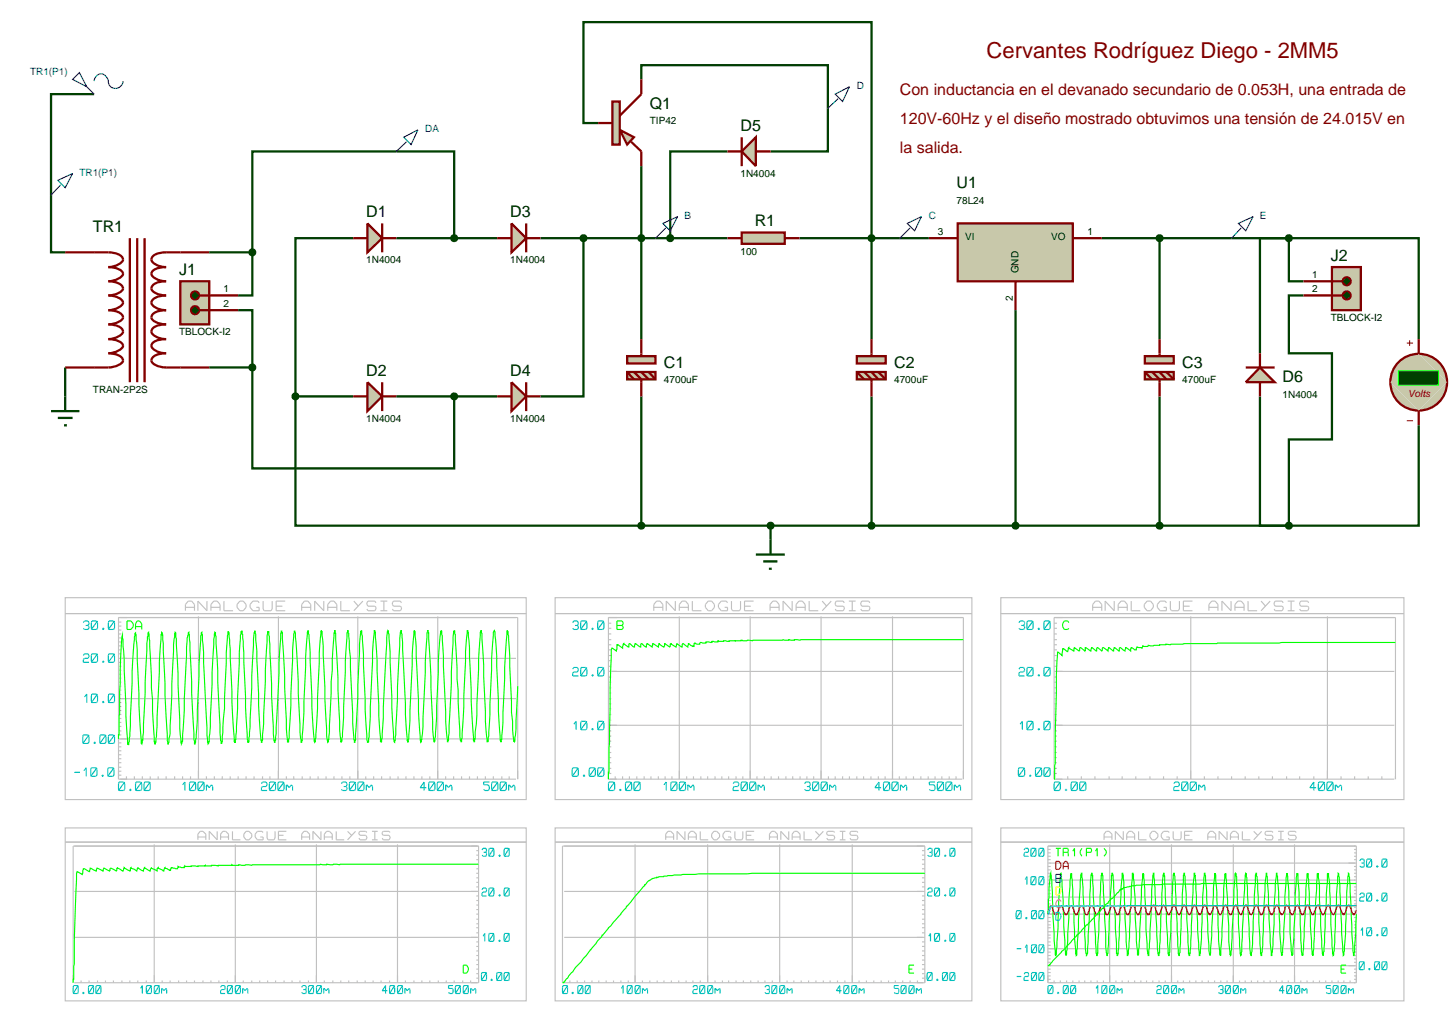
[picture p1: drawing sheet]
<svg xmlns="http://www.w3.org/2000/svg" width="257mm" height="180mm" viewBox="0 0 257 180" stroke-linecap="round" stroke-linejoin="round" font-family="sans-serif">
<defs><g id="words">
<text font-size="3.9" fill="#800000" x="174" y="10.2">Cervantes Rodríguez Diego - 2MM5</text>
<g font-size="2.8" fill="#800000">
<text x="158.7" y="16.8">Con inductancia en el devanado secundario de 0.053H, una entrada de</text>
<text x="158.7" y="21.9">120V-60Hz y el diseño mostrado obtuvimos una tensión de 24.015V en</text>
<text x="158.7" y="27">la salida.</text>
</g>
<g font-size="2.8">
<text x="114.6" y="19.2">Q1</text>
<text x="130.6" y="23.1">D5</text>
<text x="168.7" y="33.2">U1</text>
<text x="16.4" y="40.9">TR1</text>
<text x="64.6" y="38.3">D1</text>
<text x="90" y="38.3">D3</text>
<text x="133.1" y="39.9">R1</text>
<text x="234.7" y="46">J2</text>
<text x="31.6" y="48.5">J1</text>
<text x="117.1" y="64.9">C1</text>
<text x="157.7" y="64.9">C2</text>
<text x="208.5" y="64.9">C3</text>
<text x="64.6" y="66.3">D2</text>
<text x="90" y="66.3">D4</text>
<text x="226.2" y="67.4">D6</text>
</g>
<g font-size="1.8" fill="#0000c0">
<text x="5.3" y="13.2">TR1(P1)</text>
<text x="151.1" y="15.7">D</text>
<text x="75" y="23.3">DA</text>
<text x="14" y="31">TR1(P1)</text>
<text x="120.7" y="38.6">B</text>
<text x="163.8" y="38.6">C</text>
<text x="222.2" y="38.6">E</text>
</g>
<g font-size="1.8">
<text x="114.6" y="21.9">TIP42</text>
<text x="130.6" y="31.2">1N4004</text>
<text x="168.7" y="35.9">78L24</text>
<text x="165.4" y="41.4">3</text>
<text x="191.8" y="41.4">1</text>
<text x="64.6" y="46.4">1N4004</text>
<text x="90" y="46.4">1N4004</text>
<text x="130.6" y="44.9">100</text>
<text x="170.2" y="42.4">VI</text>
<text x="185.4" y="42.4">VO</text>
<text x="39.4" y="51.5">1</text>
<text x="178.6" y="53" transform="rotate(-90 178.6 53)">2</text>
<text x="179.6" y="48.2" transform="rotate(-90 179.6 48.2)">GND</text>
<text x="231.4" y="49">1</text>
<text x="231.4" y="51.5">2</text>
<text x="31.6" y="59.1">TBLOCK-I2</text>
<text x="39.4" y="54.1">2</text>
<text x="234.7" y="56.6">TBLOCK-I2</text>
<text x="16.4" y="69.3">TRAN-2P2S</text>
<text x="117.1" y="67.6">4700uF</text>
<text x="157.7" y="67.6">4700uF</text>
<text x="208.5" y="67.6">4700uF</text>
<text x="226.2" y="70.2">1N4004</text>
<text x="64.6" y="74.4">1N4004</text>
<text x="90" y="74.4">1N4004</text>
</g>
<text font-size="1.8" fill="#008000" x="248" y="67">+88.8</text>
<text font-size="1.8" fill="#800000" x="248.3" y="70.1">Volts</text>
</g></defs>
<g fill="none" stroke="#004000" stroke-width=".4">
<path d="M16.6 16.6h-7.6v27.9h2.5M113.1 14v-2.5h32.9v15.2h-10.1M105.5 21.7h-2.6v-17.8h50.8v55.9M113.1 29.3v30.5M128.3 26.7h-10.1v15.3M36.9 44.5h7.6M42 54.7h2.5v10.1M44.5 44.5v7.6h-2.5M62.3 42h-10.2v27.9M69.9 42h17.8M80.1 42v-15.3h-35.6v17.8M95.3 42h33"/>
<path d="M102.9 42v27.9h-7.6M141 42h22.8M179.1 54.7v38M194.3 42h33M204.5 42v17.8M227.3 42h-5.1v20.3M227.3 42h22.9v17.8M227.3 42v7.6h2.6M229.9 52.1h-2.6v10.2h7.6v15.2h-7.6v15.2M11.5 64.8v5.1M36.9 64.8h7.6M44.5 64.8v17.8h35.6v-12.7"/>
<path d="M52.1 69.9v22.8h61M52.1 69.9h10.2M69.9 69.9h17.8M113.1 69.9v22.8M153.7 69.9v22.8M204.5 69.9v22.8M222.2 69.9v22.8h5.1M250.2 75v17.7h-22.9M113.1 92.7h114.2M135.9 92.7v2.5"/>
</g>
<path d="M11.5 44.5h7.6a3.2 3.2 0 0 1 2.5 .9 .9 .9 0 0 1-.7 1.2l-1.2 .4-.6 .1a3.4 3.4 0 0 1 2.5 .9l.1 .3a2.79 2.79 0 0 1-2.6 1.3 3.2 3.2 0 0 1 2.5 .9l.1 .4a2.77 2.77 0 0 1-2.6 1.2 3.3 3.3 0 0 1 2.5 1l.1 .3a2.79 2.79 0 0 1-2.6 1.3 3.2 3.2 0 0 1 2.5 .9l.1 .4a2.77 2.77 0 0 1-2.6 1.2 3.2 3.2 0 0 1 2.5 .9 .9 .9 0 0 1-.7 1.2l-1.2 .4-.6 .1a3.4 3.4 0 0 1 2.5 .9l.1 .3a2.79 2.79 0 0 1-2.6 1.3 3.2 3.2 0 0 1 2.5 .9l.1 .4a2.77 2.77 0 0 1-2.6 1.2h-7.6M22.9 42v25.4M24.2 42v25.4M25.5 42v25.4M36.9 44.5h-7.6a3 3 0 0 0-2.5 .9 .91 .91 0 0 0 .6 1.2l1.2 .4 .7 .1a3.2 3.2 0 0 0-2.5 .9 .89 .89 0 0 0 .6 1.1l1.2 .4 .7 .1a3 3 0 0 0-2.5 .9 .86 .86 0 0 0 .6 1.2l1.2 .3 .7 .1a3.1 3.1 0 0 0-2.5 1 .89 .89 0 0 0 .6 1.1l1.2 .4 .7 .1a3 3 0 0 0-2.5 .9 .86 .86 0 0 0 .6 1.2l1.2 .3 .7 .1a3 3 0 0 0-2.5 .9 .91 .91 0 0 0 .6 1.2l1.2 .4 .7 .1a3.2 3.2 0 0 0-2.5 .9 .89 .89 0 0 0 .6 1.1l1.2 .4 .7 .1a3 3 0 0 0-2.5 .9 .86 .86 0 0 0 .6 1.2l1.2 .3 .7 .1h7.6" fill="none" stroke="#800000" stroke-width=".4"/>
<path d="M64.8 39.4l2.6 2.6-2.6 2.5z" fill="#c8c8aa" stroke="#800000" stroke-width=".4"/>
<path d="M67.4 39.4v5.1M62.3 42h2.5M67.4 42h2.5" fill="none" stroke="#800000" stroke-width=".4"/>
<path d="M64.8 67.4l2.6 2.5-2.6 2.6z" fill="#c8c8aa" stroke="#800000" stroke-width=".4"/>
<path d="M62.3 69.9h2.5M67.4 67.4v5.1M67.4 69.9h2.5" fill="none" stroke="#800000" stroke-width=".4"/>
<path d="M90.2 39.4l2.6 2.6-2.6 2.5z" fill="#c8c8aa" stroke="#800000" stroke-width=".4"/>
<path d="M92.8 39.4v5.1M87.7 42h2.5M92.8 42h2.5" fill="none" stroke="#800000" stroke-width=".4"/>
<path d="M90.2 67.4l2.6 2.5-2.6 2.6z" fill="#c8c8aa" stroke="#800000" stroke-width=".4"/>
<path d="M87.7 69.9h2.5M92.8 67.4v5.1M92.8 69.9h2.5" fill="none" stroke="#800000" stroke-width=".4"/>
<g fill="#c8c8aa" stroke="#800000" stroke-width=".4">
<path d="M110.6 62.8h5v1.3h-5z"/>
<path d="M110.6 65.6h5v1.3h-5z"/>
</g>
<path d="M113.1 59.8v3M110.6 65.6l1.2 1.3M111.8 65.6l1.3 1.3v3M113.1 65.6l1.3 1.3M114.4 65.6l1.2 1.3" fill="none" stroke="#800000" stroke-width=".4"/>
<path d="M130.8 41h7.6v2h-7.6z" fill="#c8c8aa" stroke="#800000" stroke-width=".4"/>
<path d="M128.3 42h2.5M138.4 42h2.6" fill="none" stroke="#800000" stroke-width=".4"/>
<g fill="#c8c8aa" stroke="#800000" stroke-width=".4">
<path d="M151.1 62.8h5.1v1.3h-5.1z"/>
<path d="M151.1 65.6h5.1v1.3h-5.1z"/>
</g>
<path d="M153.7 59.8v3M151.1 65.6l1.3 1.3M152.4 65.6l1.3 1.3v3M153.7 65.6l1.2 1.3M154.9 65.6l1.3 1.3" fill="none" stroke="#800000" stroke-width=".4"/>
<g fill="#c8c8aa" stroke="#800000" stroke-width=".4">
<path d="M201.9 62.8h5.1v1.3h-5.1z"/>
<path d="M201.9 65.6h5.1v1.3h-5.1z"/>
</g>
<path d="M204.5 59.8v3M201.9 65.6l1.3 1.3M203.2 65.6l1.3 1.3v3M204.5 65.6l1.2 1.3M205.7 65.6l1.3 1.3" fill="none" stroke="#800000" stroke-width=".4"/>
<path d="M133.3 24.2v5.1l-2.5-2.6z" fill="#c8c8aa" stroke="#800000" stroke-width=".4"/>
<path d="M128.3 26.7h2.5M130.8 24.2v5.1M133.3 26.7h2.6" fill="none" stroke="#800000" stroke-width=".4"/>
<path d="M222.2 64.8l2.6 2.6h-5.1z" fill="#c8c8aa" stroke="#800000" stroke-width=".4"/>
<path d="M219.7 64.8h5.1M222.2 62.3v2.5M222.2 67.4v2.5" fill="none" stroke="#800000" stroke-width=".4"/>
<g fill="#c8c8aa" stroke="#800000" stroke-width=".4">
<path d="M109.3 22.9l2.5 1.3-1.2 1.3z"/>
<path d="M108 17.9h1.3v7.6h-1.3z"/>
</g>
<path d="M113.1 14v2.6l-3.8 3.8M105.5 21.7h2.5M111.3 25l1.8 1.7v2.6" fill="none" stroke="#800000" stroke-width=".4"/>
<path d="M102.6 41.6l.3-.1-.5 .5zM102.9 41.5l.4 .2 .1 .3zM103.4 42l-.1 .3-.4 .2zM102.4 42l.5 .5-.4-.2z" fill="#004000" stroke="#004000" stroke-width=".4"/>
<path d="M102.9 41.5l.5 .5-.5 .5-.5-.5z" fill="#004000"/>
<path d="M79.8 69.5l.3-.1-.5 .5zM80.1 69.4l.3 .1 .2 .4zM80.1 70.4l.5-.5-.2 .4zM79.6 69.9l.5 .5-.4-.2z" fill="#004000" stroke="#004000" stroke-width=".4"/>
<path d="M80.1 69.4l.5 .5-.5 .5-.5-.5z" fill="#004000"/>
<path d="M79.7 41.7l.4-.2-.5 .5zM80.1 41.5l.3 .1 .2 .4zM80.1 42.5l.5-.5-.2 .4zM79.6 42l.5 .5-.4-.2z" fill="#004000" stroke="#004000" stroke-width=".4"/>
<path d="M80.1 41.5l.5 .5-.5 .5-.5-.5z" fill="#004000"/>
<path d="M51.8 69.5l.3-.1-.5 .5zM52.1 69.4l.4 .2 .1 .3zM52.1 70.4l.5-.5-.1 .3zM51.6 69.9l.5 .5-.4-.2z" fill="#004000" stroke="#004000" stroke-width=".4"/>
<path d="M52.1 69.4l.5 .5-.5 .5-.5-.5z" fill="#004000"/>
<path d="M112.7 41.7l.4-.2-.5 .5zM113.1 41.5l.3 .1 .2 .4zM113.1 42.5l.5-.5-.2 .4zM112.6 42l.5 .5-.3-.1z" fill="#004000" stroke="#004000" stroke-width=".4"/>
<path d="M112.6 42l.5-.5 .5 .5-.5 .5z" fill="#004000"/>
<path d="M112.8 92.3l.3-.1-.5 .5zM113.1 92.2l.3 .1 .2 .4zM113.1 93.2l.5-.5-.2 .4zM112.6 92.7l.5 .5-.3-.1z" fill="#004000" stroke="#004000" stroke-width=".4"/>
<path d="M113.1 92.2l.5 .5-.5 .5-.5-.5z" fill="#004000"/>
<path d="M117.9 41.6l.3-.1-.5 .5zM118.2 41.5l.3 .1 .2 .4zM118.2 42.5l.5-.5-.2 .4zM117.7 42l.5 .5-.4-.2z" fill="#004000" stroke="#004000" stroke-width=".4"/>
<path d="M118.2 41.5l.5 .5-.5 .5-.5-.5z" fill="#004000"/>
<path d="M153.3 41.7l.4-.2-.5 .5zM153.7 41.5l.3 .1 .2 .4zM154.2 42l-.1 .3-.4 .2zM153.2 42l.5 .5-.4-.2z" fill="#004000" stroke="#004000" stroke-width=".4"/>
<path d="M153.7 41.5l.5 .5-.5 .5-.5-.5z" fill="#004000"/>
<path d="M168.9 39.4h20.3v10.2h-20.3z" fill="#c8c8aa" stroke="#800000" stroke-width=".4"/>
<path d="M163.8 42h5.1M179.1 49.6v5.1M189.2 42h5.1" fill="none" stroke="#800000" stroke-width=".4"/>
<path d="M153.4 92.3l.3-.1-.5 .5zM153.7 92.2l.4 .2 .1 .3zM154.2 92.7l-.2 .4-.3 .1zM153.2 92.7l.5 .5-.3-.1z" fill="#004000" stroke="#004000" stroke-width=".4"/>
<path d="M153.7 92.2l.5 .5-.5 .5-.5-.5z" fill="#004000"/>
<path d="M178.8 92.3l.3-.1-.5 .5zM179.1 92.2l.4 .2 .1 .3zM179.6 92.7l-.2 .4-.3 .1zM178.6 92.7l.5 .5-.3-.1z" fill="#004000" stroke="#004000" stroke-width=".4"/>
<path d="M179.1 92.2l.5 .5-.5 .5-.5-.5z" fill="#004000"/>
<path d="M204.1 41.7l.4-.2-.5 .5zM204.5 41.5l.4 .2 .1 .3zM204.5 42.5l.5-.5-.1 .3zM204 42l.5 .5-.4-.2z" fill="#004000" stroke="#004000" stroke-width=".4"/>
<path d="M204.5 41.5l.5 .5-.5 .5-.5-.5z" fill="#004000"/>
<path d="M204.2 92.3l.3-.1-.5 .5zM204.5 92.2l.4 .2 .1 .3zM205 92.7l-.1 .3-.4 .2zM204 92.7l.5 .5-.4-.2z" fill="#004000" stroke="#004000" stroke-width=".4"/>
<path d="M204.5 92.2l.5 .5-.5 .5-.5-.5z" fill="#004000"/>
<path d="M133.3 97.8h5.1M134.6 99h2.5M135.9 95.2v2.6M135.6 100.3h.5" fill="none" stroke="#004000" stroke-width=".4"/>
<path d="M135.6 92.3l.3-.1-.5 .5zM135.9 92.2l.3 .1 .2 .4zM135.9 93.2l.5-.5-.2 .4zM135.4 92.7l.5 .5-.3-.1z" fill="#004000" stroke="#004000" stroke-width=".4"/>
<path d="M135.9 92.2l.5 .5-.5 .5-.5-.5z" fill="#004000"/>
<g fill="none" stroke="#0000c0" stroke-width=".2">
<path d="M14 12.8l1.3 2.5-2.5-1.3zM15.3 15.3l1.3 1.3M16.6 14.3a1.23 1.23 0 0 1 1.1-1.3 1.23 1.23 0 0 1 1.3 1 1.59 1.59 0 0 0 1 1.5 1.37 1.37 0 0 0 1.7-1.2M147.3 16.6l2.5-1.3-1.2 2.6zM147.8 17.4l-1.8 1.7M10.2 31.8l2.6-1.2-1.3 2.5zM10.7 32.6l-1.7 1.8M71.2 24.2l2.5-1.3-1.2 2.6zM71.7 25l-1.8 1.7M116.9 39.4l2.6-1.2-1.3 2.5zM160 39.4l2.5-1.2-1.2 2.5zM218.4 39.4l2.6-1.2-1.3 2.5z"/>
<path d="M117.4 40.2l-1.8 1.8M160.5 40.2l-1.8 1.8M218.9 40.2l-1.7 1.8"/>
</g>
<path d="M9 72.5h5M10.2 73.7h2.6M11.3 75h.5M11.5 69.9v2.6" fill="none" stroke="#004000" stroke-width=".4"/>
<path d="M246.4 64.2a5 5 0 0 1 3.8-1.8l-5 5a5 5 0 0 1 1.2-3.2zM250.2 62.4a5 5 0 0 1 5 5zM250.2 72.4l5-5a5 5 0 0 1-5 5zM245.2 67.4l5 5a5 5 0 0 1-5-5z" fill="#c8c8aa" stroke="#800000" stroke-width=".4"/>
<path d="M245.2 67.4l5-5 5 5-5 5z" fill="#c8c8aa"/>
<path d="M248.1 60.5h1.1M248.1 74.2h1.1M248.6 60v1" fill="none" stroke="#800000" stroke-width=".18"/>
<path d="M246.6 65.4h7.1v2.5h-7.1z" fill="#004000" stroke="#0f0" stroke-width=".2"/>
<path d="M250.2 59.8v2.5M250.2 72.5v2.5" fill="none" stroke="#800000" stroke-width=".4"/>
<path d="M226.9 41.7l.4-.2-.5 .5zM227.3 41.5l.4 .2 .1 .3zM227.8 42l-.1 .3-.4 .2zM226.8 42l.5 .5-.4-.2z" fill="#004000" stroke="#004000" stroke-width=".4"/>
<path d="M226.8 42l.5-.5 .5 .5-.5 .5z" fill="#004000"/>
<path d="M227 92.3l.3-.1-.5 .5zM227.3 92.2l.4 .2 .1 .3zM227.8 92.7l-.1 .3-.4 .2zM226.8 92.7l.5 .5-.4-.2z" fill="#004000" stroke="#004000" stroke-width=".4"/>
<path d="M227.3 92.2l.5 .5-.5 .5-.5-.5z" fill="#004000"/>
<g fill="none" stroke="#c0c0c0" stroke-width=".2">
<path d="M11.5 105.4h81.3v35.6h-81.3zM11.5 108.2h81.3M20.9 119.6h.5M20.9 118.9h.5M20.9 118.2h.5M20.9 117.5h.5M20.9 116.8h.5M20.9 116.1h70.1M20.9 115.3h.5M20.9 114.6h.5M20.9 113.9h.5M20.9 113.2h.5"/>
<path d="M20.9 112.5h.5M20.9 111.8h.5M20.9 111.1h.5M20.9 110.4h.5M20.9 109.7h.5M32.7 107.7v-1.1l.5-.6h.6l.5 .6v1.1M32.7 107.1h1.6M35 108.7v28.7M36.5 106v1.7l-1.6-1.7v1.7M37.2 107.7v-1.1l.5-.6h.6l.5 .6v1.1M37.2 107.1h1.6M39.5 106v1.7h1.6"/>
<path d="M42.3 106h.6l.5 .6v.5l-.5 .6h-.6l-.5-.6v-.5zM45.7 106.3l-.2-.3h-.9l-.5 .6v.5l.5 .6h1.1v-.6h-.5M46.4 106v1.4l.2 .3h1.2l.2-.3v-1.4M48.7 106.9h1.1M49.1 108.7v28.7M50.3 106h-1.6v1.7h1.6M53.2 107.7v-1.1l.5-.6h.6l.5 .6v1.1M53.2 107.1h1.6M57.1 106v1.7l-1.6-1.7v1.7M57.8 107.7v-1.1l.5-.6h.6l.5 .6v1.1M57.8 107.1h1.6M60.1 106v1.7h1.6"/>
<path d="M62.4 106l.8 .9M63.1 108.7v28.7M64 106l-1.6 1.7M66.3 106.3l-.2-.3h-1.2l-.2 .3v.3l.2 .3h1.2l.2 .2v.3l-.2 .3h-1.2l-.2-.3M67.1 106h1.2M67.1 107.7h1.2M67.7 106v1.7M70.8 106.3l-.2-.3h-1.2l-.2 .3v.3l.2 .3h1.2l.2 .2v.3l-.2 .3h-1.2l-.2-.3M77.2 108.7v28.7M97.9 105.4h73.5v35.6h-73.5zM97.9 108.2h73.5M107.3 117.5h.5"/>
<path d="M107.3 114.6h.5M107.3 111.8h.5M107.3 119.4h.5M107.3 118.4h62.4M107.3 116.5h.5M107.3 115.6h.5M107.3 113.7h.5M107.3 112.8h.5M107.3 110.8h.5M107.3 109.9h.5M115.3 107.7v-1.1l.5-.6h.6l.5 .6v1.1M115.3 107.1h1.6"/>
<path d="M119.1 106v1.7l-1.6-1.7v1.7M119.8 107.7v-1.1l.5-.6h.6l.5 .6v1.1M119.8 107.1h1.6M119.8 108.7v28.7M122.1 106v1.7h1.6M124.9 106h.6l.5 .6v.5l-.5 .6h-.6l-.5-.6v-.5zM128.3 106.3l-.2-.3h-.9l-.5 .6v.5l.5 .6h1.1v-.6h-.5M129 106v1.4l.2 .3h1.2l.2-.3v-1.4M131.3 106.9h1.1M132.3 108.7v28.7M132.9 106h-1.6v1.7h1.6M135.8 107.7v-1.1l.5-.6h.6l.5 .6v1.1"/>
<path d="M135.8 107.1h1.6M139.7 106v1.7l-1.6-1.7v1.7M140.4 107.7v-1.1l.5-.6h.6l.5 .6v1.1M140.4 107.1h1.6M142.7 106v1.7h1.6M144.8 108.7v28.7M145 106l.8 .9M146.6 106l-1.6 1.7M148.9 106.3l-.2-.3h-1.2l-.2 .3v.3l.2 .3h1.2l.2 .2v.3l-.2 .3h-1.2l-.2-.3M149.7 106h1.2M149.7 107.7h1.2M150.3 106v1.7"/>
<path d="M153.4 106.3l-.2-.3h-1.2l-.2 .3v.3l.2 .3h1.2l.2 .2v.3l-.2 .3h-1.2l-.2-.3M157.4 108.7v28.7M176.5 105.4h71.1v35.6h-71.1zM176.5 108.2h71.1M185.9 117.5h.5M185.9 114.6h.5M185.9 111.8h.5M185.9 119.4h.5M185.9 118.4h60M185.9 116.5h.5M185.9 115.6h.5M185.9 113.7h.5"/>
<path d="M185.9 112.8h.5M185.9 110.8h.5M185.9 109.9h.5M192.7 107.7v-1.1l.5-.6h.6l.5 .6v1.1M192.7 107.1h1.6M196.5 106v1.7l-1.6-1.7v1.7M197.2 107.7v-1.1l.5-.6h.6l.5 .6v1.1M197.2 107.1h1.6M199.5 106v1.7h1.6M202.3 106h.6l.5 .6v.5l-.5 .6h-.6l-.5-.6v-.5zM205.7 106.3l-.2-.3h-.9l-.5 .6v.5l.5 .6h1.1v-.6h-.5M206.4 106v1.4l.2 .3h1.2l.2-.3v-1.4"/>
<path d="M208.7 106.9h1.1M210 108.7v28.7M210.3 106h-1.6v1.7h1.6M213.2 107.7v-1.1l.5-.6h.6l.5 .6v1.1M213.2 107.1h1.6M217.1 106v1.7l-1.6-1.7v1.7M217.8 107.7v-1.1l.5-.6h.6l.5 .6v1.1M217.8 107.1h1.6M220.1 106v1.7h1.6M222.4 106l.8 .9M224 106l-1.6 1.7M226.3 106.3l-.2-.3h-1.2l-.2 .3v.3l.2 .3h1.2l.2 .2v.3l-.2 .3h-1.2l-.2-.3"/>
<path d="M227.1 106h1.2M227.1 107.7h1.2M227.7 106v1.7M230.8 106.3l-.2-.3h-1.2l-.2 .3v.3l.2 .3h1.2l.2 .2v.3l-.2 .3h-1.2l-.2-.3M234.1 108.7v28.7M20.9 136.7h.5M20.9 136h.5M20.9 135.3h.5M20.9 134.5h.5M20.9 133.8h.5M20.9 133.1h.5M20.9 132.4h.5"/>
<path d="M20.9 131.7h.5M20.9 131h.5M20.9 130.3h70.1M20.9 129.6h.5M20.9 128.9h.5M20.9 128.1h.5M20.9 127.4h.5M20.9 126.7h.5M20.9 126h.5M20.9 125.3h.5M20.9 124.6h.5M20.9 123.9h.5"/>
<path d="M20.9 123.2h70.1M20.9 122.5h.5M20.9 121.7h.5M20.9 121h.5M20.9 120.3h.5M22.3 136.9v.5M23.7 136.9v.5M25.1 136.9v.5M26.5 136.9v.5M27.9 136.9v.5M29.3 136.9v.5M30.8 136.9v.5"/>
<path d="M32.2 136.9v.5M33.6 136.9v.5M36.4 136.9v.5M37.8 136.9v.5M39.2 136.9v.5M40.6 136.9v.5M42 136.9v.5M43.4 136.9v.5M44.8 136.9v.5M46.3 136.9v.5M47.6 136.9v.5M50.5 136.9v.5"/>
<path d="M51.8 136.9v.5M53.3 136.9v.5M54.7 136.9v.5M56.1 136.9v.5M57.5 136.9v.5M58.9 136.9v.5M60.3 136.9v.5M61.7 136.9v.5M64.5 136.9v.5M65.9 136.9v.5M67.3 136.9v.5M68.8 136.9v.5"/>
<path d="M70.2 136.9v.5M71.6 136.9v.5M73 136.9v.5M74.4 136.9v.5M75.8 136.9v.5M78.6 136.9v.5M80 136.9v.5M81.4 136.9v.5M82.8 136.9v.5M84.2 136.9v.5M85.6 136.9v.5M87 136.9v.5"/>
<path d="M88.5 136.9v.5M89.8 136.9v.5M91 137.4h-70.1v-28.5h70.4v28.5M107.3 134.5h.5M107.3 131.7h.5M107.3 128.9h.5M107.3 126h.5M107.3 123.2h.5M107.3 120.3h.5M107.3 136.4h.5M107.3 135.5h.5M107.3 133.6h.5"/>
<path d="M107.3 132.7h.5M107.3 130.7h.5M107.3 129.8h.5M107.3 127.9h62.4M107.3 127h.5M107.3 125h.5M107.3 124.1h.5M107.3 122.2h.5M107.3 121.3h.5M108.5 136.9v.5M109.8 136.9v.5M111 136.9v.5"/>
<path d="M112.3 136.9v.5M113.6 136.9v.5M114.8 136.9v.5M116.1 136.9v.5M117.3 136.9v.5M118.5 136.9v.5M121.1 136.9v.5M122.3 136.9v.5M123.6 136.9v.5M124.8 136.9v.5M126.1 136.9v.5M127.3 136.9v.5"/>
<path d="M128.5 136.9v.5M129.8 136.9v.5M131 136.9v.5M133.5 136.9v.5M134.8 136.9v.5M136 136.9v.5M137.3 136.9v.5M138.6 136.9v.5M139.8 136.9v.5M141.1 136.9v.5M142.3 136.9v.5M143.5 136.9v.5"/>
<path d="M146.1 136.9v.5M147.3 136.9v.5M148.6 136.9v.5M149.8 136.9v.5M151.1 136.9v.5M152.3 136.9v.5M153.6 136.9v.5M154.9 136.9v.5M156.1 136.9v.5M158.6 136.9v.5M159.8 136.9v.5M161.1 136.9v.5"/>
<path d="M162.4 136.9v.5M163.7 136.9v.5M164.9 136.9v.5M166.1 136.9v.5M167.4 136.9v.5M168.6 136.9v.5M169.7 137.4h-62.4v-28.5h62.6v28.5M185.9 134.5h.5M185.9 131.7h.5M185.9 128.9h.5M185.9 126h.5M185.9 123.2h.5"/>
<path d="M185.9 120.3h.5M185.9 136.4h.5M185.9 135.5h.5M185.9 133.6h.5M185.9 132.7h.5M185.9 130.7h.5M185.9 129.8h.5M185.9 127.9h60M185.9 127h.5M185.9 125h.5M185.9 124.1h.5M185.9 122.2h.5"/>
<path d="M185.9 121.3h.5M188.3 136.9v.5M190.7 136.9v.5M193.1 136.9v.5M195.6 136.9v.5M197.9 136.9v.5M200.3 136.9v.5M202.8 136.9v.5M205.2 136.9v.5M207.6 136.9v.5M212.4 136.9v.5M214.8 136.9v.5"/>
<path d="M217.2 136.9v.5M219.6 136.9v.5M222 136.9v.5M224.4 136.9v.5M226.9 136.9v.5M229.2 136.9v.5M231.7 136.9v.5M236.5 136.9v.5M238.9 136.9v.5M241.3 136.9v.5M243.7 136.9v.5M245.9 137.4h-60v-28.5h60.2v28.5"/>
<path d="M11.5 146h81.3v30.5h-81.3zM11.5 148.5h81.3M13.1 157.2h71.3M27.2 148.9v24.4M34.9 148.1v-1l.4-.5h.5l.5 .5v1M34.9 147.6h1.4M38.3 146.6v1.5l-1.4-1.5v1.5M38.9 148.1v-1l.4-.5h.5l.5 .5v1M38.9 147.6h1.4M41 146.6v1.5h1.4M41.5 148.9v24.4M43.4 146.6h.5l.5 .5v.5l-.5 .5h-.5l-.4-.5v-.5z"/>
<path d="M46.4 146.8l-.2-.2h-.8l-.4 .5v.5l.4 .5h1v-.5h-.5M47.1 146.6v1.2l.2 .3h1l.2-.3v-1.2M49.1 147.3h.9M50.5 146.6h-1.4v1.5h1.4M53.2 148.1v-1l.4-.5h.5l.5 .5v1M53.2 147.6h1.4M55.8 148.9v24.4M56.6 146.6v1.5l-1.4-1.5v1.5M57.2 148.1v-1l.4-.5h.5l.5 .5v1M57.2 147.6h1.4M59.3 146.6v1.5h1.4M61.3 146.6l.7 .7"/>
<path d="M62.7 146.6l-1.4 1.5M64.7 146.8l-.2-.2h-1l-.2 .2v.3l.2 .2h1l.2 .3-.2 .5h-1l-.2-.3M65.6 146.6h1M65.6 148.1h1M66.1 146.6v1.5M68.8 146.8l-.2-.2h-1l-.2 .2v.3l.2 .2h1l.2 .3-.2 .5h-1l-.2-.3M70.1 148.9v24.4M84 159.6h.4M84 158.8h.4M84 158h.4M84 156.4h.4M84 155.6h.4"/>
<path d="M84 154.8h.4M84 154h.4M84 153.2h.4M84 152.4h.4M84 151.6h.4M84 150.8h.4M84 150h.4M97.9 146h73.5v30.5h-73.5zM97.9 148.5h73.5M99.5 157.2h63.6M112 148.9v24.4M117.4 148.1v-1l.4-.5h.5l.5 .5v1"/>
<path d="M117.4 147.6h1.4M120.8 146.6v1.5l-1.4-1.5v1.5M121.4 148.1v-1l.4-.5h.5l.5 .5v1M121.4 147.6h1.4M123.5 146.6v1.5h1.4M124.8 148.9v24.4M125.9 146.6h.5l.5 .5v.5l-.5 .5h-.5l-.4-.5v-.5zM128.9 146.8l-.2-.2h-.8l-.4 .5v.5l.4 .5h1v-.5h-.5M129.6 146.6v1.2l.2 .3h1l.2-.3v-1.2M131.6 147.3h.9M133 146.6h-1.4v1.5h1.4M135.7 148.1v-1l.4-.5h.5l.5 .5v1"/>
<path d="M135.7 147.6h1.4M137.5 148.9v24.4M139.1 146.6v1.5l-1.4-1.5v1.5M139.7 148.1v-1l.4-.5h.5l.5 .5v1M139.7 147.6h1.4M141.8 146.6v1.5h1.4M143.8 146.6l.7 .7M145.2 146.6l-1.4 1.5M147.2 146.8l-.2-.2h-1l-.2 .2v.3l.2 .2h1l.2 .3-.2 .5h-1l-.2-.3M148.1 146.6h1M148.1 148.1h1M148.6 146.6v1.5"/>
<path d="M150.3 148.9v24.4M151.3 146.8l-.2-.2h-1l-.2 .2v.3l.2 .2h1l.2 .3-.2 .5h-1l-.2-.3M162.6 159.6h.5M162.6 158.8h.5M162.6 158h.5M162.6 156.4h.5M162.6 155.6h.5M162.6 154.8h.5M162.6 154h.5M162.6 153.2h.5M162.6 152.4h.5M162.6 151.6h.5"/>
<path d="M162.6 150.8h.5M162.6 150h.5M176.5 146h71.1v30.5h-71.1zM176.5 148.5h71.1M184.8 149.2h54.4v24.1h-54.4zM184.8 158.8h.5M184.8 156.4h.5M184.8 154h.5M184.8 151.6h.5M184.8 160h.5M184.8 159.4h.5M184.8 158.2h54.4"/>
<path d="M184.8 157.6h.5M184.8 157h.5M184.8 155.8h.5M184.8 155.2h54.4M184.8 154.6h.5M184.8 153.4h.5M184.8 152.8h.5M184.8 152.2h54.4M184.8 151h.5M184.8 150.4h.5M184.8 149.8h.5M194.7 148.1v-1l.4-.5h.5l.5 .5v1"/>
<path d="M194.7 147.6h1.4M195.7 148.9v24.4M198.1 146.6v1.5l-1.4-1.5v1.5M198.7 148.1v-1l.4-.5h.5l.5 .5v1M198.7 147.6h1.4M200.8 146.6v1.5h1.4M203.2 146.6h.5l.5 .5v.5l-.5 .5h-.5l-.4-.5v-.5zM206.2 146.8l-.2-.2h-.8l-.4 .5v.5l.4 .5h1v-.5h-.5M206.6 148.9v24.4M206.9 146.6v1.2l.2 .3h1l.2-.3v-1.2M208.9 147.3h.9M210.3 146.6h-1.4v1.5h1.4"/>
<path d="M213 148.1v-1l.4-.5h.5l.5 .5v1M213 147.6h1.4M216.4 146.6v1.5l-1.4-1.5v1.5M217 148.1v-1l.4-.5h.5l.5 .5v1M217 147.6h1.4M217.5 148.9v24.4M219.1 146.6v1.5h1.4M221.1 146.6l.7 .7M222.5 146.6l-1.4 1.5M224.5 146.8l-.2-.2h-1l-.2 .2v.3l.2 .2h1l.2 .3-.2 .5h-1l-.2-.3M225.4 146.6h1M225.4 148.1h1"/>
<path d="M225.9 146.6v1.5M228.3 148.9v24.4M228.6 146.8l-.2-.2h-1l-.2 .2v.3l.2 .2h1l.2 .3-.2 .5h-1l-.2-.3M238.8 158.8h.4M238.8 156.4h.4M238.8 154h.4M238.8 151.6h.4M238.8 160h.4M238.8 159.4h.4M238.8 157.6h.4M238.8 157h.4M238.8 155.8h.4"/>
<path d="M238.8 154.6h.4M238.8 153.4h.4M238.8 152.8h.4M238.8 151h.4M238.8 150.4h.4M238.8 149.8h.4M12.9 173.3v-24.1h71.5v24.1h-71.3M13.1 165.3h71.3M14.3 172.9v.4M15.7 172.9v.4M17.2 172.9v.4M18.6 172.9v.4"/>
<path d="M20 172.9v.4M21.5 172.9v.4M22.9 172.9v.4M24.3 172.9v.4M25.8 172.9v.4M28.6 172.9v.4M30 172.9v.4M31.5 172.9v.4M32.9 172.9v.4M34.3 172.9v.4M35.8 172.9v.4M37.2 172.9v.4"/>
<path d="M38.6 172.9v.4M40.1 172.9v.4M42.9 172.9v.4M44.4 172.9v.4M45.8 172.9v.4M47.2 172.9v.4M48.6 172.9v.4M50.1 172.9v.4M51.5 172.9v.4M52.9 172.9v.4M54.4 172.9v.4M57.2 172.9v.4"/>
<path d="M58.7 172.9v.4M60.1 172.9v.4M61.5 172.9v.4M63 172.9v.4M64.4 172.9v.4M65.8 172.9v.4M67.2 172.9v.4M68.7 172.9v.4M71.5 172.9v.4M73 172.9v.4M74.4 172.9v.4M75.8 172.9v.4"/>
<path d="M77.3 172.9v.4M78.7 172.9v.4M80.1 172.9v.4M81.6 172.9v.4M83 172.9v.4M84 172.5h.4M84 171.7h.4M84 170.9h.4M84 170.1h.4M84 169.3h.4M84 168.5h.4M84 167.7h.4"/>
<path d="M84 166.9h.4M84 166.1h.4M84 164.5h.4M84 163.6h.4M84 162.9h.4M84 162.1h.4M84 161.2h.4M84 160.4h.4M99.2 173.3v-24.1h63.9v24.1h-63.6M99.5 165.3h63.6M100.5 172.9v.4M101.8 172.9v.4"/>
<path d="M103.1 172.9v.4M104.4 172.9v.4M105.6 172.9v.4M106.9 172.9v.4M108.2 172.9v.4M109.5 172.9v.4M110.8 172.9v.4M113.3 172.9v.4M114.6 172.9v.4M115.9 172.9v.4M117.1 172.9v.4M118.4 172.9v.4"/>
<path d="M119.7 172.9v.4M121 172.9v.4M122.2 172.9v.4M123.5 172.9v.4M126.1 172.9v.4M127.4 172.9v.4M128.5 172.9v.4M129.8 172.9v.4M131.1 172.9v.4M132.4 172.9v.4M133.7 172.9v.4M134.9 172.9v.4"/>
<path d="M136.2 172.9v.4M138.8 172.9v.4M140 172.9v.4M141.3 172.9v.4M142.6 172.9v.4M143.9 172.9v.4M145.2 172.9v.4M146.4 172.9v.4M147.7 172.9v.4M149 172.9v.4M151.5 172.9v.4M152.8 172.9v.4"/>
<path d="M154.1 172.9v.4M155.4 172.9v.4M156.7 172.9v.4M157.9 172.9v.4M159.2 172.9v.4M160.5 172.9v.4M161.8 172.9v.4M162.6 172.5h.5M162.6 171.7h.5M162.6 170.9h.5M162.6 170.1h.5M162.6 169.3h.5"/>
<path d="M162.6 168.5h.5M162.6 167.7h.5M162.6 166.9h.5M162.6 166.1h.5M162.6 164.5h.5M162.6 163.6h.5M162.6 162.9h.5M162.6 162.1h.5M162.6 161.2h.5M162.6 160.4h.5M184.8 170.9h.5M184.8 168.5h.5"/>
<path d="M184.8 166.1h.5M184.8 163.6h.5M184.8 161.2h54.4M184.8 172.7h.5M184.8 172.1h.5M184.8 171.5h.5M184.8 170.3h54.4M184.8 169.7h.5M184.8 169.1h.5M184.8 167.9h.5M184.8 167.3h54.4M184.8 166.7h.5"/>
<path d="M184.8 165.4h.5M184.8 164.9h.5M184.8 164.3h54.4M184.8 163.1h.5M184.8 162.5h.5M184.8 161.8h.5M184.8 160.7h.5M185.9 172.9v.4M187 172.9v.4M188.1 172.9v.4M189.2 172.9v.4M190.3 172.9v.4"/>
<path d="M191.3 172.9v.4M192.4 172.9v.4M193.5 172.9v.4M194.6 172.9v.4M196.8 172.9v.4M197.9 172.9v.4M199 172.9v.4M200.1 172.9v.4M201.2 172.9v.4M202.2 172.9v.4M203.3 172.9v.4M204.4 172.9v.4"/>
<path d="M205.5 172.9v.4M207.7 172.9v.4M208.7 172.9v.4M209.8 172.9v.4M210.9 172.9v.4M212 172.9v.4M213.1 172.9v.4M214.2 172.9v.4M215.3 172.9v.4M216.4 172.9v.4M218.6 172.9v.4M219.6 172.9v.4"/>
<path d="M220.7 172.9v.4M221.8 172.9v.4M222.9 172.9v.4M224 172.9v.4M225.1 172.9v.4M226.1 172.9v.4M227.2 172.9v.4M229.4 172.9v.4M230.5 172.9v.4M231.6 172.9v.4M232.7 172.9v.4M233.8 172.9v.4"/>
<path d="M234.9 172.9v.4M236 172.9v.4M237 172.9v.4M238.1 172.9v.4M238.8 170.9h.4M238.8 168.5h.4M238.8 166.1h.4M238.8 163.6h.4M238.8 172.7h.4M238.8 172.1h.4M238.8 171.5h.4M238.8 169.7h.4"/>
<path d="M238.8 169.1h.4M238.8 167.9h.4M238.8 166.7h.4M238.8 165.4h.4M238.8 164.9h.4M238.8 163.1h.4M238.8 162.5h.4M238.8 161.8h.4M238.8 160.7h.4"/>
</g>
<g fill="none" stroke="#00c0c0" stroke-width=".2">
<path d="M14.7 109.8l.2-.3h.6l.2 .3-.2 .5M14.7 115.6l.2-.3h.6l.2 .5-.2 .3h-.6l-.2 .2v.5h1M15.1 110.3h.4M15.5 110.3l.2 .2v.3l-.2 .2h-.6l-.2-.2M16.2 109.5h.8l.2 .3v1l-.2 .2h-.8l-.1-.2zM16.2 115.3h.8l.2 .3v1l-.2 .2h-.8l-.1-.2zM17.2 115.3l-1.1 1.5M17.2 109.5l-1.1 1.5M18.1 110.8h.2v.2h-.2zM18.1 116.6h.2v.2h-.2zM19.2 109.5h.8l.2 .3v1l-.2 .2h-.8l-.1-.2zM19.2 115.3h.8l.2 .3v1l-.2 .2h-.8l-.1-.2z"/>
<path d="M20.2 115.3l-1.1 1.5M20.2 109.5l-1.1 1.5M101 109.8l.2-.3h.6l.2 .3-.2 .5M101 118l.2-.3h.6l.2 .5-.2 .3h-.6l-.2 .2v.5h1M101.4 110.3h.4M101.8 110.3l.2 .2v.3l-.2 .2h-.6l-.2-.2M102.5 109.5h.8l.2 .3v1l-.2 .2h-.8l-.1-.2zM102.5 117.7h.8l.2 .3v1l-.2 .2h-.8l-.1-.2zM103.5 117.7l-1.1 1.5M103.5 109.5l-1.1 1.5M104.4 110.8h.2v.2h-.2zM104.4 119h.2v.2h-.2z"/>
<path d="M105.5 109.5h.8l.2 .3v1l-.2 .2h-.8l-.1-.2zM105.5 117.7h.8l.2 .3v1l-.2 .2h-.8l-.1-.2zM106.5 117.7l-1.1 1.5M106.5 109.5l-1.1 1.5M179.7 109.8l.2-.3h.6l.2 .3-.2 .5M179.7 118l.2-.3h.6l.2 .5-.2 .3h-.6l-.2 .2v.5h1M180.1 110.3h.4M180.5 110.3l.2 .2v.3l-.2 .2h-.6l-.2-.2M181.2 109.5h.8l.2 .3v1l-.2 .2h-.8l-.1-.2zM181.2 117.7h.8l.2 .3v1l-.2 .2h-.8l-.1-.2zM182.2 117.7l-1.1 1.5M182.2 109.5l-1.1 1.5"/>
<path d="M183.1 110.8h.2v.2h-.2zM183.1 119h.2v.2h-.2zM184.2 109.5h.8l.2 .3v1l-.2 .2h-.8l-.1-.2zM184.2 117.7h.8l.2 .3v1l-.2 .2h-.8l-.1-.2zM185.2 117.7l-1.1 1.5M185.2 109.5l-1.1 1.5M13.1 136.2h1M14.7 129.6h.8l.2 .3v1l-.2 .2h-.8l-.1-.2zM14.8 135.9l.4-.5v1.5M14.9 122.9l.4-.5v1.5M15.7 129.6l-1.1 1.5M16.1 135.4h.8l.2 .3v1l-.2 .2h-.8l-.1-.2z"/>
<path d="M16.2 122.4h.8l.2 .3v1l-.2 .2h-.8l-.1-.2zM16.6 130.9h.2v.2h-.2zM17.1 135.4l-1.1 1.5M17.2 122.4l-1.1 1.5M17.7 129.6h.8l.2 .3v1l-.2 .2h-.8l-.1-.2zM18 136.7h.2v.2h-.2zM18.1 123.7h.2v.2h-.2zM18.7 129.6l-1.1 1.5M19.1 135.4h.8l.2 .3v1l-.2 .2h-.8l-.1-.2zM19.2 129.6h.8l.2 .3v1l-.2 .2h-.8l-.1-.2zM19.2 122.4h.8l.2 .3v1l-.2 .2h-.8l-.1-.2zM20.1 135.4l-1.1 1.5"/>
<path d="M20.2 129.6l-1.1 1.5M20.2 122.4l-1.1 1.5M21 137.9h.8l.2 .3v1l-.2 .2h-.8l-.1-.2zM22 137.9l-1.1 1.5M22.9 139.2h.2v.2h-.2zM24 137.9h.8l.2 .3v1l-.2 .2h-.8l-.1-.2zM25 137.9l-1.1 1.5M25.5 137.9h.8l.2 .3v1l-.2 .2h-.8l-.1-.2zM26.5 137.9l-1.1 1.5M32.2 138.4l.4-.5v1.5M33.5 137.9h.8l.2 .3v1l-.2 .2h-.8l-.1-.2zM34.5 137.9l-1.1 1.5"/>
<path d="M35 137.9h.8l.2 .3v1l-.2 .2h-.8l-.1-.2zM36 137.9l-1.1 1.5M36.4 138.4v1M36.4 138.7l.1-.3 .4 .5 .4-.5 .2 .3v.7M46.1 138.2l.2-.3h.6l.2 .5-.2 .3h-.6l-.2 .2v.5h1M47.6 137.9h.8l.2 .3v1l-.2 .2h-.8l-.1-.2zM48.6 137.9l-1.1 1.5M49.1 137.9h.8l.2 .3v1l-.2 .2h-.8l-.1-.2zM50.1 137.9l-1.1 1.5M50.5 138.4v1M50.5 138.7l.1-.3 .4 .5 .4-.5 .2 .3v.7M60.2 138.2l.2-.3h.6l.2 .3-.2 .5"/>
<path d="M60.6 138.7h.4M61 138.7l.2 .2v.3l-.2 .2h-.6l-.2-.2M61.7 137.9h.8l.2 .3v1l-.2 .2h-.8l-.1-.2zM62.7 137.9l-1.1 1.5M63.2 137.9h.8l.2 .3v1l-.2 .2h-.8l-.1-.2zM64.2 137.9l-1.1 1.5M64.6 138.4v1M64.6 138.7l.1-.3 .4 .5 .4-.5 .2 .3v.7M75.2 138.9h-1.1l.7-1v1.5M75.7 137.9h.8l.2 .3v1l-.2 .2h-.8l-.1-.2zM76.7 137.9l-1.1 1.5M77.2 137.9h.8l.2 .3v1l-.2 .2h-.8l-.1-.2z"/>
<path d="M78.2 137.9l-1.1 1.5M78.6 138.4v1M78.6 138.7l.1-.3 .4 .5 .4-.5 .2 .3v.7M86.3 137.9h-1v.5h.8l.2 .3v.5l-.2 .2h-.6l-.2-.2M86.8 137.9h.8l.2 .3v1l-.2 .2h-.8l-.1-.2zM87.8 137.9l-1.1 1.5M88.3 137.9h.8l.2 .3v1l-.2 .2h-.8l-.1-.2zM89.3 137.9l-1.1 1.5M89.7 138.4v1M89.7 138.7l.1-.3 .4 .5 .4-.5 .2 .3v.7M101 135.4h.8l.2 .3v1l-.2 .2h-.8l-.1-.2zM101.2 127.7l.4-.5v1.5"/>
<path d="M102 135.4l-1.1 1.5M102.5 127.2h.8l.2 .3v1l-.2 .2h-.8l-.1-.2zM102.9 136.7h.2v.2h-.2zM103.5 127.2l-1.1 1.5M104 135.4h.8l.2 .3v1l-.2 .2h-.8l-.1-.2zM104.4 128.5h.2v.2h-.2zM105 135.4l-1.1 1.5M105.5 135.4h.8l.2 .3v1l-.2 .2h-.8l-.1-.2zM105.5 127.2h.8l.2 .3v1l-.2 .2h-.8l-.1-.2zM106.5 135.4l-1.1 1.5M106.5 127.2l-1.1 1.5M107.4 137.9h.8l.2 .3v1l-.2 .2h-.8l-.1-.2z"/>
<path d="M108.4 137.9l-1.1 1.5M109.3 139.2h.2v.2h-.2zM110.4 137.9h.8l.2 .3v1l-.2 .2h-.8l-.1-.2zM111.4 137.9l-1.1 1.5M111.9 137.9h.8l.2 .3v1l-.2 .2h-.8l-.1-.2zM112.9 137.9l-1.1 1.5M117.1 138.4l.4-.5v1.5M118.4 137.9h.8l.2 .3v1l-.2 .2h-.8l-.1-.2zM119.4 137.9l-1.1 1.5M119.9 137.9h.8l.2 .3v1l-.2 .2h-.8l-.1-.2zM120.9 137.9l-1.1 1.5M121.3 138.4v1"/>
<path d="M121.3 138.7l.1-.3 .4 .5 .4-.5 .2 .3v.7M129.3 138.2l.2-.3h.6l.2 .5-.2 .3h-.6l-.2 .2v.5h1M130.8 137.9h.8l.2 .3v1l-.2 .2h-.8l-.1-.2zM131.8 137.9l-1.1 1.5M132.3 137.9h.8l.2 .3v1l-.2 .2h-.8l-.1-.2zM133.3 137.9l-1.1 1.5M133.7 138.4v1M133.7 138.7l.1-.3 .4 .5 .4-.5 .2 .3v.7M141.9 138.2l.2-.3h.6l.2 .3-.2 .5M142.3 138.7h.4M142.7 138.7l.2 .2v.3l-.2 .2h-.6l-.2-.2M143.4 137.9h.8l.2 .3v1l-.2 .2h-.8l-.1-.2z"/>
<path d="M144.4 137.9l-1.1 1.5M144.9 137.9h.8l.2 .3v1l-.2 .2h-.8l-.1-.2zM145.9 137.9l-1.1 1.5M146.3 138.4v1M146.3 138.7l.1-.3 .4 .5 .4-.5 .2 .3v.7M155.4 138.9h-1.1l.7-1v1.5M155.9 137.9h.8l.2 .3v1l-.2 .2h-.8l-.1-.2zM156.9 137.9l-1.1 1.5M157.4 137.9h.8l.2 .3v1l-.2 .2h-.8l-.1-.2zM158.4 137.9l-1.1 1.5M158.8 138.4v1M158.8 138.7l.1-.3 .4 .5 .4-.5 .2 .3v.7"/>
<path d="M164.9 137.9h-1v.5h.8l.2 .3v.5l-.2 .2h-.6l-.2-.2M165.4 137.9h.8l.2 .3v1l-.2 .2h-.8l-.1-.2zM166.4 137.9l-1.1 1.5M166.9 137.9h.8l.2 .3v1l-.2 .2h-.8l-.1-.2zM167.9 137.9l-1.1 1.5M168.3 138.4v1M168.3 138.7l.1-.3 .4 .5 .4-.5 .2 .3v.7M179.7 135.4h.8l.2 .3v1l-.2 .2h-.8l-.1-.2zM179.9 127.7l.4-.5v1.5M180.7 135.4l-1.1 1.5M181.2 127.2h.8l.2 .3v1l-.2 .2h-.8l-.1-.2zM181.6 136.7h.2v.2h-.2z"/>
<path d="M182.2 127.2l-1.1 1.5M182.7 135.4h.8l.2 .3v1l-.2 .2h-.8l-.1-.2zM183.1 128.5h.2v.2h-.2zM183.7 135.4l-1.1 1.5M184.2 135.4h.8l.2 .3v1l-.2 .2h-.8l-.1-.2zM184.2 127.2h.8l.2 .3v1l-.2 .2h-.8l-.1-.2zM185.2 135.4l-1.1 1.5M185.2 127.2l-1.1 1.5M186 137.9h.8l.2 .3v1l-.2 .2h-.8l-.1-.2zM187 137.9l-1.1 1.5M187.9 139.2h.2v.2h-.2zM189 137.9h.8l.2 .3v1l-.2 .2h-.8l-.1-.2z"/>
<path d="M190 137.9l-1.1 1.5M190.5 137.9h.8l.2 .3v1l-.2 .2h-.8l-.1-.2zM191.5 137.9l-1.1 1.5M207 138.2l.2-.3h.6l.2 .5-.2 .3h-.6l-.2 .2v.5h1M208.5 137.9h.8l.2 .3v1l-.2 .2h-.8l-.1-.2zM209.5 137.9l-1.1 1.5M210 137.9h.8l.2 .3v1l-.2 .2h-.8l-.1-.2zM211 137.9l-1.1 1.5M211.4 138.4v1M211.4 138.7l.1-.3 .4 .5 .4-.5 .2 .3v.7M232.1 138.9h-1.1l.7-1v1.5M232.6 137.9h.8l.2 .3v1l-.2 .2h-.8l-.1-.2z"/>
<path d="M233.6 137.9l-1.1 1.5M234.1 137.9h.8l.2 .3v1l-.2 .2h-.8l-.1-.2zM235.1 137.9l-1.1 1.5M235.5 138.4v1M235.5 138.7l.1-.3 .4 .5 .4-.5 .2 .3v.7M85 149.9l.2-.3h.5l.1 .3-.1 .4M85 156.9l.2-.3h.5l.1 .5-.1 .2h-.5l-.2 .2v.5h.8M85.3 150.3h.4M85.7 150.3l.1 .2-.1 .5h-.5l-.2-.2M86.3 149.6h.7l.1 .3-.1 1.1h-.7l-.1-.2zM86.3 156.6h.7l.1 .3-.1 1.1h-.7l-.1-.2zM87.1 156.6l-.9 1.4"/>
<path d="M87.1 149.6l-.9 1.4M88 150.8h.2v.2h-.2zM88 157.8h.2v.2h-.2zM89 149.6h.7l.1 .3-.1 1.1h-.7l-.1-.2zM89 156.6h.7l.1 .3-.1 1.1h-.7l-.1-.2zM89.8 156.6l-.9 1.4M89.8 149.6l-.9 1.4M163.6 156.9l.2-.3h.5l.1 .5-.1 .2h-.5l-.2 .2v.5h.8M163.6 149.9l.2-.3h.5l.1 .3-.1 .4M163.9 150.3h.4M164.3 150.3l.1 .2-.1 .5h-.5l-.2-.2M164.9 156.6h.7l.1 .3-.1 1.1h-.7l-.1-.2z"/>
<path d="M164.9 149.6h.7l.1 .3-.1 1.1h-.7l-.1-.2zM165.7 156.6l-.9 1.4M165.7 149.6l-.9 1.4M166.6 150.8h.2v.2h-.2zM166.6 157.8h.2v.2h-.2zM167.6 156.6h.7l.1 .3-.1 1.1h-.7l-.1-.2zM167.6 149.6h.7l.1 .3-.1 1.1h-.7l-.1-.2zM168.4 156.6l-.9 1.4M168.4 149.6l-.9 1.4M180.6 149.9l.2-.3h.5l.1 .5-.1 .2h-.5l-.2 .2v.5h.8M180.8 155.1l.3-.5v1.4M181.9 149.6h.7l.1 .3-.1 1.1h-.7l-.1-.2z"/>
<path d="M181.9 154.6h.7l.1 .3-.1 1.1h-.7l-.1-.2zM182.7 154.6l-.9 1.4M182.7 149.6l-.9 1.4M183.3 149.6h.7l.1 .3-.1 1.1h-.7l-.1-.2zM183.3 154.6h.7l.1 .3-.1 1.1h-.7l-.1-.2zM184.1 154.6l-.9 1.4M184.1 149.6l-.9 1.4M239.8 151.8l.2-.3h.5l.1 .3-.1 .4M239.8 157.8l.2-.3h.5l.1 .5-.1 .2h-.5l-.2 .2v.5h.8M240.1 152.2h.4M240.5 152.2l.1 .2-.1 .5h-.5l-.2-.2M241.1 151.5h.7l.1 .3-.1 1.1h-.7l-.1-.2z"/>
<path d="M241.1 157.5h.7l.1 .3-.1 1.1h-.7l-.1-.2zM241.9 157.5l-.9 1.4M241.9 151.5l-.9 1.4M242.8 152.7h.2v.2h-.2zM242.8 158.7h.2v.2h-.2zM243.8 157.5h.7l.1 .3-.1 1.1h-.7l-.1-.2zM243.8 151.5h.7l.1 .3-.1 1.1h-.7l-.1-.2zM244.6 157.5l-.9 1.4M244.6 151.5l-.9 1.4M13 173.8h.7l.1 .3-.1 1.1h-.7l-.1-.2zM13.8 173.8l-.9 1.4M14.6 175h.2v.2h-.2z"/>
<path d="M15.7 173.8h.7l.1 .3-.1 1.1h-.7l-.1-.2zM16.5 173.8l-.9 1.4M17 173.8h.7l.1 .3-.1 1.1h-.7l-.1-.2zM17.8 173.8l-.9 1.4M24.8 174.3l.3-.5v1.4M25.9 173.8h.7l.1 .3-.1 1.1h-.7l-.1-.2zM26.7 173.8l-.9 1.4M27.3 173.8h.7l.1 .3-.1 1.1h-.7l-.1-.2zM28.1 173.8l-.9 1.4M28.5 174.3v.9M28.5 174.5l.1-.2 .3 .4 .4-.4 .1 .9M38.9 174.1l.2-.3h.5l.1 .3-.1 .4h-.5l-.2 .2v.5h.8"/>
<path d="M40.2 173.8h.7l.1 .3-.1 1.1h-.7l-.1-.2zM41 173.8l-.9 1.4M41.6 173.8h.7l.1 .3-.1 1.1h-.7l-.1-.2zM42.4 173.8l-.9 1.4M42.8 174.3v.9M42.8 174.5l.1-.2 .3 .4 .4-.4 .1 .9M53.2 174.1l.2-.3h.5l.1 .3-.1 .4M53.5 174.5h.4M53.9 174.5l.1 .2-.1 .5h-.5l-.2-.2M54.5 173.8h.7l.1 .3-.1 1.1h-.7l-.1-.2zM55.3 173.8l-.9 1.4M55.9 173.8h.7l.1 .3-.1 1.1h-.7l-.1-.2z"/>
<path d="M56.7 173.8l-.9 1.4M57.1 174.3v.9M57.1 174.5l.1-.2 .3 .4 .4-.4 .1 .9M68.3 174.7h-.9l.6-.9v1.4M68.8 173.8h.7l.1 .3-.1 1.1h-.7l-.1-.2zM69.6 173.8l-.9 1.4M70.2 173.8h.7l.1 .3-.1 1.1h-.7l-.1-.2zM71 173.8l-.9 1.4M71.4 174.3v.9M71.4 174.5l.1-.2 .3 .4 .4-.4 .1 .9M79.9 173.8h-.8v.5h.7l.1 .2-.1 .7h-.5l-.2-.2M80.4 173.8h.7l.1 .3-.1 1.1h-.7l-.1-.2z"/>
<path d="M81.2 173.8l-.9 1.4M81.8 173.8h.7l.1 .3-.1 1.1h-.7l-.1-.2zM82.6 173.8l-.9 1.4M83 174.3v.9M83 174.5l.1-.2 .3 .4 .4-.4 .1 .9M85 171.5h.7l.1 .3-.1 1.1h-.7l-.1-.2zM85.2 165.1l.3-.5v1.4M85.8 171.5l-.9 1.4M86.3 164.6h.7l.1 .3-.1 1.1h-.7l-.1-.2zM86.6 172.7h.2v.2h-.2zM87.1 164.6l-.9 1.4M87.7 171.5h.7l.1 .3-.1 1.1h-.7l-.1-.2z"/>
<path d="M88 165.8h.2v.2h-.2zM88.5 171.5l-.9 1.4M89 164.6h.7l.1 .3-.1 1.1h-.7l-.1-.2zM89 171.5h.7l.1 .3-.1 1.1h-.7l-.1-.2zM89.8 171.5l-.9 1.4M89.8 164.6l-.9 1.4M99.3 173.8h.7l.1 .3-.1 1.1h-.7l-.1-.2zM100.1 173.8l-.9 1.4M100.9 175h.2v.2h-.2zM102 173.8h.7l.1 .3-.1 1.1h-.7l-.1-.2zM102.8 173.8l-.9 1.4M103.3 173.8h.7l.1 .3-.1 1.1h-.7l-.1-.2z"/>
<path d="M104.1 173.8l-.9 1.4M109.6 174.3l.3-.5v1.4M110.7 173.8h.7l.1 .3-.1 1.1h-.7l-.1-.2zM111.5 173.8l-.9 1.4M112.1 173.8h.7l.1 .3-.1 1.1h-.7l-.1-.2zM112.9 173.8l-.9 1.4M113.3 174.3v.9M113.3 174.5l.1-.2 .3 .4 .4-.4 .1 .9M122.2 174.1l.2-.3h.5l.1 .3-.1 .4h-.5l-.2 .2v.5h.8M123.5 173.8h.7l.1 .3-.1 1.1h-.7l-.1-.2zM124.3 173.8l-.9 1.4M124.9 173.8h.7l.1 .3-.1 1.1h-.7l-.1-.2z"/>
<path d="M125.7 173.8l-.9 1.4M126.1 174.5l.1-.2 .3 .4 .4-.4 .1 .9M126.1 174.3v.9M134.9 174.1l.2-.3h.5l.1 .3-.1 .4M135.2 174.5h.4M135.6 174.5l.1 .2-.1 .5h-.5l-.2-.2M136.2 173.8h.7l.1 .3-.1 1.1h-.7l-.1-.2zM137 173.8l-.9 1.4M137.6 173.8h.7l.1 .3-.1 1.1h-.7l-.1-.2zM138.4 173.8l-.9 1.4M138.8 174.3v.9M138.8 174.5l.1-.2 .3 .4 .4-.4 .1 .9"/>
<path d="M148.4 174.7h-.9l.6-.9v1.4M148.9 173.8h.7l.1 .3-.1 1.1h-.7l-.1-.2zM149.7 173.8l-.9 1.4M150.3 173.8h.7l.1 .3-.1 1.1h-.7l-.1-.2zM151.1 173.8l-.9 1.4M151.5 174.3v.9M151.5 174.5l.1-.2 .3 .4 .4-.4 .1 .9M158.5 173.8h-.8v.5h.7l.1 .2-.1 .7h-.5l-.2-.2M159 173.8h.7l.1 .3-.1 1.1h-.7l-.1-.2zM159.8 173.8l-.9 1.4M160.4 173.8h.7l.1 .3-.1 1.1h-.7l-.1-.2zM161.2 173.8l-.9 1.4"/>
<path d="M161.6 174.3v.9M161.6 174.5l.1-.2 .3 .4 .4-.4 .1 .9M163.6 171.5h.7l.1 .3-.1 1.1h-.7l-.1-.2zM163.8 165.1l.3-.5v1.4M164.4 171.5l-.9 1.4M164.9 164.6h.7l.1 .3-.1 1.1h-.7l-.1-.2zM165.2 172.7h.2v.2h-.2zM165.7 164.6l-.9 1.4M166.3 171.5h.7l.1 .3-.1 1.1h-.7l-.1-.2zM166.6 165.8h.2v.2h-.2zM167.1 171.5l-.9 1.4M167.6 171.5h.7l.1 .3-.1 1.1h-.7l-.1-.2z"/>
<path d="M167.6 164.6h.7l.1 .3-.1 1.1h-.7l-.1-.2zM168.4 171.5l-.9 1.4M168.4 164.6l-.9 1.4M179.3 172.2h.8M179.3 167.3h.8M179.3 160.6h.7l.1 .3-.1 1.1h-.7l-.1-.2zM180.1 160.6l-.9 1.4M180.6 171.8l.2-.3h.5l.1 .5-.1 .2h-.5l-.2 .2v.5h.8M180.8 167.1l.3-.5v1.4M180.9 161.8h.2v.2h-.2zM182 171.5h.7l.1 .3-.1 1.1h-.7l-.1-.2zM182 160.6h.7l.1 .3-.1 1.1h-.7l-.1-.2z"/>
<path d="M182 166.6h.7l.1 .3-.1 1.1h-.7l-.1-.2zM182.8 171.5l-.9 1.4M182.8 166.6l-.9 1.4M182.8 160.6l-.9 1.4M183.3 160.6h.7l.1 .3-.1 1.1h-.7l-.1-.2zM183.3 166.6h.7l.1 .3-.1 1.1h-.7l-.1-.2zM183.3 171.5h.7l.1 .3-.1 1.1h-.7l-.1-.2zM184.1 171.5l-.9 1.4M184.1 166.6l-.9 1.4M184.1 160.6l-.9 1.4M184.9 173.8h.7l.1 .3-.1 1.1h-.7l-.1-.2zM185.7 173.8l-.9 1.4"/>
<path d="M186.5 175h.2v.2h-.2zM187.6 173.8h.7l.1 .3-.1 1.1h-.7l-.1-.2zM188.4 173.8l-.9 1.4M188.9 173.8h.7l.1 .3-.1 1.1h-.7l-.1-.2zM189.7 173.8l-.9 1.4M193.3 174.3l.3-.5v1.4M194.4 173.8h.7l.1 .3-.1 1.1h-.7l-.1-.2zM195.2 173.8l-.9 1.4M195.8 173.8h.7l.1 .3-.1 1.1h-.7l-.1-.2zM196.6 173.8l-.9 1.4M197 174.3v.9M197 174.5l.1-.2 .3 .4 .4-.4 .1 .9"/>
<path d="M204 174.1l.2-.3h.5l.1 .3-.1 .4h-.5l-.2 .2v.5h.8M205.3 173.8h.7l.1 .3-.1 1.1h-.7l-.1-.2zM206.1 173.8l-.9 1.4M206.7 173.8h.7l.1 .3-.1 1.1h-.7l-.1-.2zM207.5 173.8l-.9 1.4M207.9 174.3v.9M207.9 174.5l.1-.2 .3 .4 .4-.4 .1 .9M214.9 174.1l.2-.3h.5l.1 .3-.1 .4M215.2 174.5h.4M215.6 174.5l.1 .2-.1 .5h-.5l-.2-.2M216.2 173.8h.7l.1 .3-.1 1.1h-.7l-.1-.2zM217 173.8l-.9 1.4"/>
<path d="M217.6 173.8h.7l.1 .3-.1 1.1h-.7l-.1-.2zM218.4 173.8l-.9 1.4M218.8 174.3v.9M218.8 174.5l.1-.2 .3 .4 .4-.4 .1 .9M226.5 174.7h-.9l.6-.9v1.4M227 173.8h.7l.1 .3-.1 1.1h-.7l-.1-.2zM227.8 173.8l-.9 1.4M228.4 173.8h.7l.1 .3-.1 1.1h-.7l-.1-.2zM229.2 173.8l-.9 1.4M229.6 174.3v.9M229.6 174.5l.1-.2 .3 .4 .4-.4 .1 .9M234.7 173.8h-.8v.5h.7l.1 .2-.1 .7h-.5l-.2-.2"/>
<path d="M235.2 173.8h.7l.1 .3-.1 1.1h-.7l-.1-.2zM236 173.8l-.9 1.4M236.6 173.8h.7l.1 .3-.1 1.1h-.7l-.1-.2zM237.4 173.8l-.9 1.4M237.8 174.3v.9M237.8 174.5l.1-.2 .3 .4 .4-.4 .1 .9M239.8 169.6h.7l.1 .3-.1 1.1h-.7l-.1-.2zM240 164.1l.3-.5v1.4M240.6 169.6l-.9 1.4M241.1 163.6h.7l.1 .3-.1 1.1h-.7l-.1-.2zM241.4 170.8h.2v.2h-.2zM241.9 163.6l-.9 1.4"/>
<path d="M242.5 169.6h.7l.1 .3-.1 1.1h-.7l-.1-.2zM242.8 164.8h.2v.2h-.2zM243.3 169.6l-.9 1.4M243.8 169.6h.7l.1 .3-.1 1.1h-.7l-.1-.2zM243.8 163.6h.7l.1 .3-.1 1.1h-.7l-.1-.2zM244.6 169.6l-.9 1.4M244.6 163.6l-.9 1.4"/>
</g>
<g fill="none" stroke="#0f0" stroke-width=".2">
<path d="M22.4 109.5h.7l.4 .5v.5l-.4 .5h-.7zM23.9 111v-1l.3-.5h.4l.4 .5v1M23.9 110.5h1.1M108.8 109.5h.9l.2 .3-.2 .5 .2 .2v.3l-.2 .2h-.9zM108.8 110.3h.9M169.9 112.8h-28.7l-.1 .1-.5-.1-2.2 .1-.3-.1-.1 .1h-5.2l-.1 .1a.9 .9 0 0 0-1 0l-.8-.1h-.2v.1h-1v-.1v.1h-1.1v.1l-.6-.1-1.3 .1v-.1a.64 .64 0 0 1-1 .1l-.2 .2-.9-.1a.57 .57 0 0 1-.9 .1h-.2l-.1 .2a.74 .74 0 0 1-.9-.1l-.1 .6-.6-.2-.4-.3-.1 .6-.8-.6-.2 .2v.4l-.9-.6-.2 .6-.8-.6-.2 .1-.1 .5-.8-.6h-.1l-.1 .6-.8-.6h-.1l-.1 .6-.9-.6h-.1l-.1 .6-.8-.6-.2 .2v.4l-.8-.6-.2 .1v.5l-1-.6-.1 .6h-.1l-.8-.6-.1 .6h-.1l-.8-.6-.2 .8-.9-.7-.1 .1-.1 1.1-.8-.5a252.3 252.3 0 0 0-.4 16.8l-.2 6.3M188.5 109.8l-.2-.3h-.6l-.3 .5v.5l.3 .5h.6l.2-.2M246.1 113.3l-31.4 .1-.1 .1h-5.8l-.2 .1h-2.1l-.1 .1-.8-.1v.1h-1.1v.1h-1l-.1 .1-.8-.1a1.06 1.06 0 0 1-1.1 .1l-.1 .4-.9-.2-.1 .5h-.3l-.6-.4-.1 .6-.8-.6h-.1l-.1 .6-.8-.6-.2 .1v.5l-.8-.6-.2 .3v.3l-.8-.6h-.1l-.1 .6-.8-.6-.2 .1-.1 .5-.7-.6-.2 .2v.4l-.8-.6h-.1l-.1 .6-.9-.6h-.1l-.1 .6-.8-.6-.2 .6-.8-.6-.1 .6h-.1l-.8-.6-.2 .7-.8-.6-.2 1.3-.8-.6-.2 4-.2 15.7-.1 .3v2.4h-.1M91.3 121l-.3 7.6-.3 2.2-.2-1-.3-4.2-.3-9.9-.2-3.6-.2-.9-.1 .1-.4 6.4-.3 9.7-.2 3h-.1v.4h-.1l-.4-5.3-.3-9.8-.4-4.5-.2 .3-.3 4.7-.5 13.6-.1 .9-.2 .1-.3-3.7-.6-15.4-.1-.5h-.1l-.4 5.1-.3 9.8-.3 3a1.35 1.35 0 0 1-.1 1.2v.5h-.1l-.5-7.1-.3-9.5-.3-3h-.1l-.3 3.7-.3 9.7-.4 6.2-.2-.2-.1-.7-.8-17a1.35 1.35 0 0 0-.1-1.2l-.1-.5-.2 1.1-.7 17-.1 1.2-.2 .3-.3-3.6-.6-15.1-.1-.8-.1-.1-.1 .2-.4 5.3-.3 9.8-.2 3.4-.2 1-.3-2.3-.7-17h-.1v-.4h-.1l-.4 5.6-.4 11.3-.2 2.3h-.1l-.1 .5-.4-5.4-.4-11.4-.2-2.7-.1-.2-.1 .1-.3 4.1-.4 11.6-.2 3.3-.2 .6v-.1a36.7 36.7 0 0 1-.4-6.7l-.5-10.9-.2-2h-.1v.2a4.5 4.5 0 0 0-.2 2.4l-.7 15.8-.2 1.3-.2-.6-.3-5.5-.3-9.8-.2-3.2-.2-.6v.1a4.3 4.3 0 0 0-.2 2.3l-.8 16.6-.2 .7-.4-4.7-.3-9.8-.4-5.2h-.1l-.3 3.8-.4 11.5-.2 3.5-.2 .9h-.1l-.1-.4-.3-5.2-.3-9.9-.3-4.1-.1-.1-.1 .2-.2 2.2-.3 9.3-.5 8h-.1l-.1-.5-.2-2.9-.4-11.5-.4-4.8h-.1l-.1 .4-.3 5-.3 9.8-.2 3.5-.2 1-.3-2.2-.3-9.2-.5-8.3h-.1l-.1 .4-.3 4.7-.5 12.8-.1 1.3h-.1l-.1 .5-.2-1.2-.6-15.8-.3-2.7-.1 .1-.3 3.9a223.3 223.3 0 0 1-.7 15.6l-.1 .1v-.2h-.1l-.2-2.6-.5-13.1-.2-3.1-.2-.7v.1a28.2 28.2 0 0 0-.4 6.3l-.4 9.7-.2 3.3-.2 .3-.2-1.8-.6-14.5-.2-3-.2-.3-.3 3.4-.3 9.7-.3 4.8a1.34 1.34 0 0 1-.1 1.2l-.1 .5-.3-2.4-.3-9.3-.5-7.9h-.1l-.1 .4-.8 17.7-.2 1.5-.2-.3-.1-1.2-.6-15.7-.3-2.4-.2 .8-.2 4.1a191.4 191.4 0 0 1-.7 14.5v.2l-.1-.1a52.7 52.7 0 0 1-.5-8.5l-.3-7.5-.3-3.5h-.1v.2a4.4 4.4 0 0 0-.2 2.4l-.6 14.4-.2 2.5-.2 .1-.4-6.2-.4-11.6-.1-1.2-.1-.6h-.1l-.2 .7-.2 3.1-.5 13.9-.1 1.4h-.1l-.1 .6-.5-7.2-.3-9.4-.2-2.8-.2-.2-.3 3.8-.3 9.7-.4 5.9-.2 .3-.2-1.8-.7-17.1-.2-.7-.2 1.2-.3 5.9-.3 9.5-.2 2.7h-.1l-.1 .4-.2-1.5-.6-14.7-.2-3.1-.1-.4-.1 .1-.4 5.7-.3 9.7-.2 3.2-.1 .7-.2 .3-.5-9-.3-8.9-.1-1.4-.1-.4-.1 .1-.2 .9-.1 1.6-.7 16.6h-.1l-.1 .5-.3-2.8-.3-9.6-.3-6.2-.2-1.1-.3 2.2-.6 15.7-.2 .8v.7l-.2 .3-.5-8.6-.3-9.1-.1-1.5h-.1l-.1-.5-.4 5.3-.5 13.1-.1 1-.2 .3-.4-5.8-.5-12.4-.2-1.5-.3 1.9-.6 15.8-.1 1.3h-.1l-.1 .7-.1-.1-.4-6.8-.3-9.7-.3-3-.2 .7-.4 6.1-.4 11.5-.2 1.4h-.1l-.1-.1-.3-5-.3-9.9-.3-4.3a122.6 122.6 0 0 0-.5 12.6l-.2 5.7M84.4 152.4h-24.4l-.1 .1a1.12 1.12 0 0 0-1.2 0l-2.2-.1-.1 .1h-11.9l-.1 .1-.5-.1-2.9 .1-.1-.1v.1h-2.4v.1l-.5-.1-1.8 .1v-.1l-.1 .1h-1.2v.1l-.5-.1-1.7 .1-.1-.1-.1 .3h-.5l-.6-.2-.1 .4-.7-.1a.29 .29 0 0 0-.4-.1 .29 .29 0 0 0-.1 .4l-.2 .1-.8-.5-.2 .6h-.1l-.9-.6-.2 .2v.4l-1-.6-.2 .6h-.1l-.9-.6-.2 .6-1-.6-.2 .6-1-.6-.2 .6-1-.6-.2 .6h-.1l-.9-.6-.2 .6-.9-.5-.2 .1-.1 .4-.9-.5-.2 .2v.3l-1-.5-.2 .2v.3l-1.1-.5-.1 .6-1.1-.5-.2 1-.9-.5-.1 .3-.4 11.8v4.2l-.2 3.3M163.1 154l-39.9 .1-4.3 .2-2.9 .4a2.81 2.81 0 0 0-2.2 1.3l-3.3 3.8-.1 .3-.9 1.1-3.3 3.7-.1 .3-.7 .7-2.9 3.7-1 1-1.9 2.5-.2 .2h-.2M186.2 149.6h.9"/>
<path d="M186.6 149.6v1.4M187.5 150.3h.8M188.3 150.3l.1-.2-.1-.5h-.8v1.4M188.3 150.3l.1 .7M189.2 150.1l.3-.5v1.4M190.8 149.6l-.3 .5v.4l.3 .5M191.6 150.3h.8l.1-.2-.1-.5h-.8v1.4M193.2 150.1l.3-.5v1.4M194.7 149.6l.4 .5v.4l-.4 .5M239.2 155.8l-34 .1-4.8 .2-1.8 .4a1.74 1.74 0 0 0-1.2 .6l-1.9 1.9-.1 .3-.4 .2-.5 .7-1.9 1.9-.8 1h-.2l-.9 1.1-.8 .7-1.9 2.2-2.3 2.3-.5 .7-.2 .2h-.2M81.7 170.2h.6l.3 .5v.4l-.3 .5h-.6zM160.3 170.9h.6"/>
<path d="M161.2 170.2h-.9v1.4h.9M184.8 161.2l.2-4.6 .3-2.6 .2 1.1 .4 10.7 .3 2.7 .4-5 .3-8.1 .2-1.4 .2 1.3 .3 8 .4 5.2a61 61 0 0 0 .5-9.7l.2-3.5 .2-1.3 .2 1.1 .4 10.3 .3 3.1 .2-1.3 .2-3.6 .3-8.1 .1-1.2 .2-.3 .6 12.2a3.9 3.9 0 0 0 .2 2v.3l.1-.4h.1l.5-12.6 .2-1.5h.1v.4h.1l.3 7.9 .4 6.2h.1v-.4h.1l.5-12.3 .2-1.8h.1l.1 .4 .5 10.3v2.3l.2 1.5h.1l.1-.4 .1-1.6 .3-8.4 .3-4.1 .2 .3 .1 1.2 .6 13 .2-.3 .1-1 .2-6.5 .4-6.7 .2 .3 .1 1.2 .2 6.4 .4 6.6 .2-.3 .1-1.1 .6-13.1 .2 .2 .1 1.3 .4 10.4 .3 2.6 .3-3.2 .3-8.5 .3-2.8 .3 2.8 .2 7.1 .2 3.4 .2 1.2h.1l.2-3 .3-8.5 .3-3h.1l.2 2.6 .3 7a20.8 20.8 0 0 0 .3 4.9h.1v-.5h.1l.6-13.7 .2-.3 .8 14.5h.1l.1-.6 .5-12.1 .2-1.8h.1v.3a27.4 27.4 0 0 1 .3 5.5l.4 8.4 .2 .3 .7-14.1 .1-.4h.1l.3 3.7 .4 10.5 .2 .3 .2-1.6 .4-10.7 .2-2.2h.1l.2 1.7 .6 12.8h.1v-.2a46.5 46.5 0 0 0 .4-7.1l.3-6.3 .1-.9h.1l.3 3.1 .2 7.2 .2 2.4a2.22 2.22 0 0 0 .2 1.7v.1l.3-3.5 .3-8.5 .3-2.5 .3 3.3 .3 8.5 .3 2.7 .1-.1 .4-7.5a39.9 39.9 0 0 1 .4-6.9l.2 1.3 .2 3.5 .2 7.2 .3 2.5 .2-1.1 .4-10.5 .2-2.8 .1-.1 .2 .6 .3 8.3 .4 5.6 .2-.7 .3-8.3 .4-5.5 .2 .8 .5 12.4 .2 1.3h.1l.2-2 .3-8.4 .3-4.1h.1l.2 1.7 .5 12.5 .2 .3 .2-1.8 .4-10.8 .2-1.9h.1l.3 3.7 .3 8.4 .2 2.4h.1l.4-5.6 .2-6.9 .2-2h.1l.3 3.3 .2 7.2 .2 3.2 .2 .8v-.2a14.9 14.9 0 0 0 .3-4.3l.4-8.3a2.1 2.1 0 0 1 .2-1.6v-.1l.3 3.2 .2 7.2 .3 4 .1 .1 .1-.2 .4-7.4v-2.9l.2-3.2 .2-.8 .1 .1 .2 3.2 .5 11.1 .1 .1 .1-.1 .1-1.1 .4-10.6 .3-2.7 .2 1.2 .3 8.1 .4 5.2 .2-1.2 .3-7.9 .3-5.3 .1-.1 .3 2.2 .2 7 .4 5.3 .2-.7 .1-1.6 .3-8.5 .2-3.6 .1-.1 .3 2 .5 12.2 .1 .3 .2-.8 .1-1.5 .3-8.5 .3-3.7 .2 .7 .1 1.4 .3 8.4 .3 4 .2-.8 .2-3 .2-7.3 .3-3.4 .2 .7 .1 1.4 .3 8.4 .3 4h.1v-.4a1.46 1.46 0 0 0 .1-1.3l.3-5.6M236.5 170.9h.6M237.4 170.2h-.9v1.4h.9"/>
</g>
<path d="M186.2 151.9h.6l.3 .5v.4l-.3 .5h-.6zM187.5 153.3v-.9l.3-.5h.3l.3 .5v.9M187.5 152.8h.9M239.2 160.5l-.3 .7-.2 .1-.7-1.6-.2-.1-.3 .4-.4 1.2-.2 .1-.7-1.6-.2-.1-.7 1.6-.2 .1-.4-.6-.2-.9-.3-.2-.7 1.6-.3 .1-.5-1.1v-.3l-.3-.3-.4 .6-.3 1-.3 .1-.7-1.7h-.2l-.6 1.5a.2 .2 0 0 1-.2 .2 .2 .2 0 0 1-.2-.2l-.4-1.1-.3-.4-.2 .1-.2 .4v.3l-.4 .9a.57 .57 0 0 1-.5-.8l-.3-.7-.3-.2-.3 .5-.3 1-.3 .2-.3-.5-.2-.8-.4-.4-.2 .2-.4 1.3-.3 .2-.7-1.6-.2-.1-.2 .2-.3 .9a.51 .51 0 0 1-.5 .6l-.5-1.5-.2-.2-.2 .1-.5 1.4-.2 .2-.3-.1-.6-1.6a.77 .77 0 0 0-.5 .8l-.4 .9-.3-.2-.6-1.5-.3 .2-.6 1.5h-.2l-.2-.3v-.3l-.5-1.1-.4 .3-.5 1.4h-.2l-.2-.3-.3-1-.3-.4-.3 .3-.3 1-.3 .4-.2-.1-.4-1.2-.3-.4-.5 .8a.8 .8 0 0 1-.5 .9l-.3-.5-.3-1-.2-.2-.3 .3-.4 1.2-.2 .2-.2-.1-.7-1.6-.2 .1-.7 1.6-.3-.2-.4-1.3-.2-.2-.3 .2-.1 .5-.5 1h-.2l-.7-1.7-.3 .2-.6 1.5-.3-.1-.6-1.6-.3 .2-.6 1.5-.3-.1-.4-1.3-.3-.3-.3 .4-.5 1.3h-.2l-.2-.3-.2-.8-.3-.5-.3 .1-.6 1.5-.3-.1-.6-1.5-.3 .1-.6 1.5h-.3l-.4-1.1a.5 .5 0 0 0-.5-.5l-.6 1.6-.4-.1v-.3l-.5-1.2h-.3l-.6 1.6h-.3l-.6-1.6a.65 .65 0 0 0-.6 .7l-.3 .9h-.3l-.5-1.4-.2-.2h-.2l-.3 .5-.3 1-.3 .1-.6-1.5-.3-.1-.3 .5v.4l-.3 .6-.3 .1-.6-1.5-.3-.1-.3 .5-.3 1-.3 .1-.4-.7-.2-.8-.2-.1-.3 .7-.1 .8h-.1" fill="none" stroke="#f00" stroke-width=".2"/>
<path d="M186.2 154.2h.8l.1 .3-.1 1.1h-.8zM186.2 154.9h.8M239.2 159.7h-40.4v.1l-.4-.1-.5 .1-.6-.1-.3 .1-.7-.1-.2 .1-5.3-.1a.79 .79 0 0 1-.9 0 .9 .9 0 0 1-1 0v.1l-.8-.1-.1 .1-.8-.1-.1 .1h-1.8l-.3 1.2-.2 .2" fill="none" stroke="#00f" stroke-width=".2"/>
<path d="M186.2 156.4h.6l.3 .5v.4l-.3 .5h-.6zM239.2 159.7h-40.4v.1l-.4-.1-.5 .1-.7-.1-.2 .1-.7-.1-.2 .1-.7-.1-.1 .1-.8-.1-.1 .1-.8-.1-.1 .1-.8-.1-.5 .1-.5-.1a.79 .79 0 0 1-.9 0v.1l-.9-.1a.9 .9 0 0 1-1 0v.1l-.8-.1-.1 .1-.8-.1-.1 .1h-1.8l-.3 1.2-.2 .2" fill="none" stroke="#ff0" stroke-width=".2"/>
<path d="M187.1 159l-.1-.3h-.5l-.3 .5v.4l.3 .5h.5l.1-.2M239.2 159.7l-53.9 .1-.3 .9v.4l-.2 .1" fill="none" stroke="#f0f" stroke-width=".2"/>
<path d="M239.2 159.7h-40.4v.1l-.4-.1-.5 .1-.7-.1-.2 .1-.7-.1-.2 .1-.7-.1-.1 .1-.8-.1-.1 .1-.8-.1-.1 .1-.8-.1-.5 .1-.5-.1a.79 .79 0 0 1-.9 0v.1l-.9-.1a.9 .9 0 0 1-1 0v.1l-.8-.1-.1 .1-.8-.1-.1 .1h-1.8l-.3 1.2-.2 .2M186.2 160.9h.6l.3 .5v.4l-.3 .5h-.6z" fill="none" stroke="#0ff" stroke-width=".2"/>
<path d="M31.8 49.6h5.1v7.6h-5.1z" fill="#c8c8aa" stroke="#800000" stroke-width=".4"/>
<path d="M35.1 52.1h6.9M35.1 54.7h6.9" fill="none" stroke="#800000" stroke-width=".4"/>
<g fill="#000" stroke="#800000" stroke-width=".4">
<path d="M33.9 51.6l.5-.2-.7 .7zM34.4 51.4a.68 .68 0 0 1 .7 .7zM35.1 52.1a.68 .68 0 0 1-.7 .7zM33.7 52.1l.7 .7a.68 .68 0 0 1-.7-.7z"/>
<path d="M33.9 54.2l.5-.2-.7 .7zM34.4 54a.68 .68 0 0 1 .7 .7zM35.1 54.7a.68 .68 0 0 1-.7 .7zM33.7 54.7l.7 .7a.68 .68 0 0 1-.7-.7z"/>
</g>
<path d="M34.4 51.4l.7 .7-.7 .7-.7-.7zM34.4 54l.7 .7-.7 .7-.7-.7z" fill="#000"/>
<path d="M234.9 47.1h5.1v7.6h-5.1z" fill="#c8c8aa" stroke="#800000" stroke-width=".4"/>
<path d="M229.9 49.6h6.8M229.9 52.1h6.8" fill="none" stroke="#800000" stroke-width=".4"/>
<g fill="#000" stroke="#800000" stroke-width=".4">
<path d="M237 49.1l.5-.2-.7 .7zM237.5 48.9a.68 .68 0 0 1 .7 .7zM238.2 49.6a.68 .68 0 0 1-.7 .7zM236.8 49.6l.7 .7a.68 .68 0 0 1-.7-.7z"/>
<path d="M237 51.6l.5-.2-.7 .7zM237.5 51.4a.68 .68 0 0 1 .7 .7zM237.5 52.8l.7-.7a.68 .68 0 0 1-.7 .7zM236.8 52.1l.7 .7a.68 .68 0 0 1-.7-.7z"/>
</g>
<path d="M236.8 49.6l.7-.7 .7 .7-.7 .7zM236.8 52.1l.7-.7 .7 .7-.7 .7z" fill="#000"/>
<path d="M44.1 44.2l.4-.2-.5 .5zM44.5 44l.4 .2 .1 .3zM44.5 45l.5-.5-.1 .3zM44 44.5l.5 .5-.3-.1z" fill="#004000" stroke="#004000" stroke-width=".4"/>
<path d="M44 44.5l.5-.5 .5 .5-.5 .5z" fill="#004000"/>
<path d="M44.1 64.5l.4-.2-.5 .5zM44.5 64.3l.4 .2 .1 .3zM44.5 65.3l.5-.5-.1 .3zM44 64.8l.5 .5-.3-.1z" fill="#004000" stroke="#004000" stroke-width=".4"/>
<path d="M44 64.8l.5-.5 .5 .5-.5 .5z" fill="#004000"/>
<use href="#words"/>
</svg>
